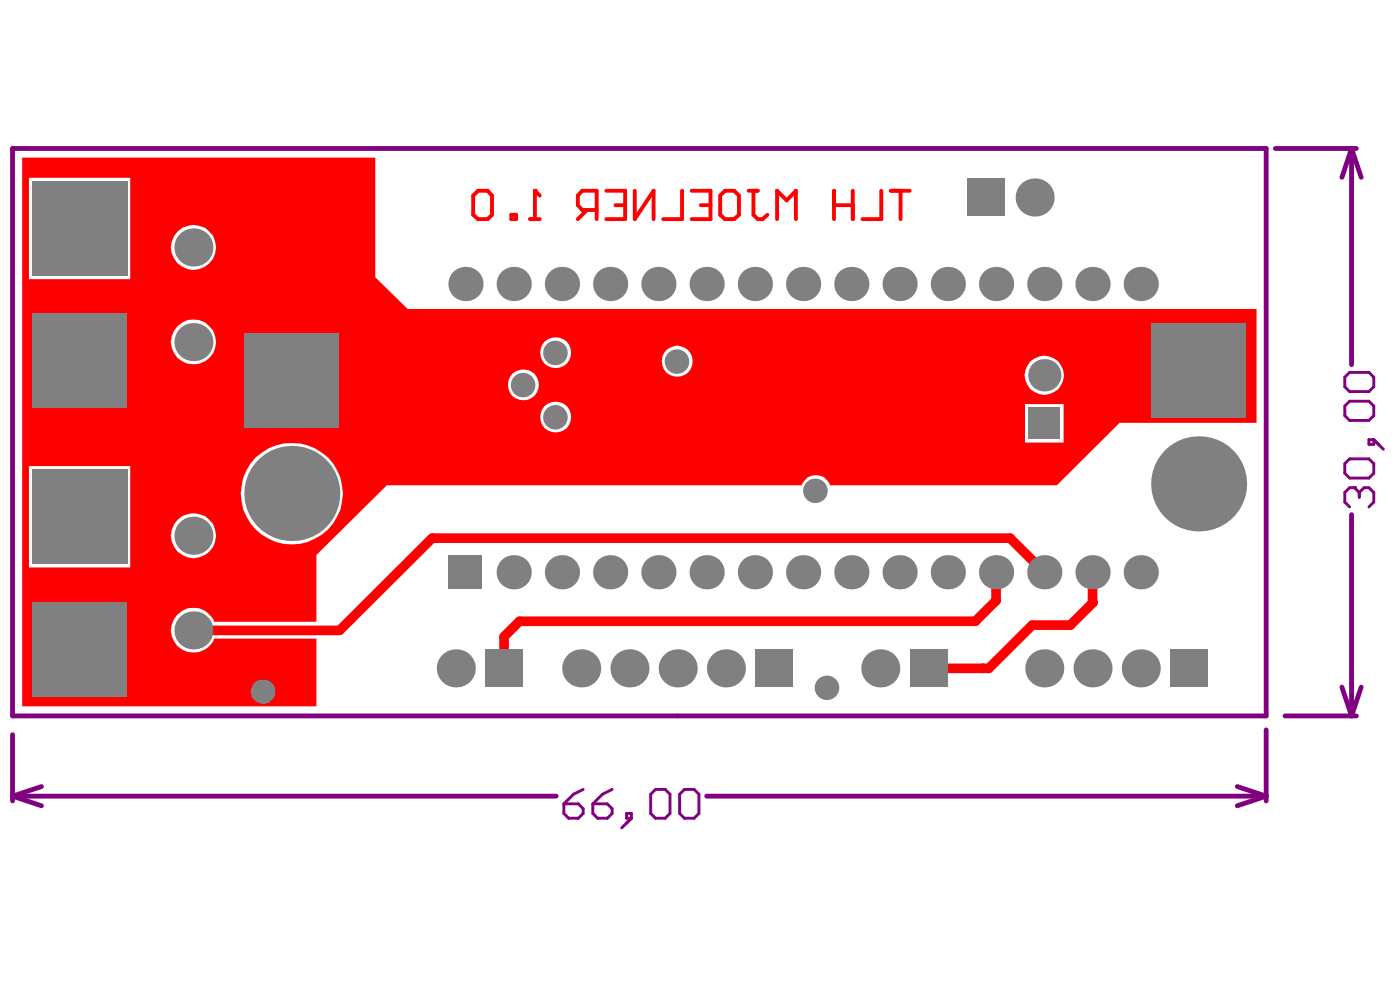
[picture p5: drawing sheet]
<svg xmlns="http://www.w3.org/2000/svg" width="288mm" height="202mm" viewBox="0 0 288 202" stroke-linecap="round" stroke-linejoin="round" font-family="sans-serif">
<g fill="none" stroke="#800080" stroke-width=".99">
<path d="M2.6 30.5h257.8v116.6h-257.8zM262.2 30.5h16.7M277.9 30.5l2 5.9M277.9 30.5l-2 5.9M277.9 30.5v44.4M277.9 105.7v41.4M2.6 150.9v13.6M260.4 149.9v14.6M264.2 147.1h14.7M275.9 141.1l2 6M279.9 141.1l-2 6M2.6 163.6l5.9 1.9"/>
<path d="M2.6 163.6h111.8M8.5 161.6l-5.9 2M145.3 163.6h115.1M254.4 161.6l6 2M260.4 163.6l-6 1.9"/>
</g>
<path d="M278.5 100.2h-1l-1 1v1.9l1 1" fill="none" stroke="#800080" stroke-width=".6"/>
<circle cx="278.5" cy="100.2" r=".3" fill="#800080"/>
<g fill="none" stroke="#800080" stroke-width=".6">
<path d="M276.5 77.5l1-1h4l1 1v2l-1 .9h-4l-1-.9zM276.5 83.4l1-1h4l1 1v2l-1 1h-4l-1-1zM276.5 95.3l1-1h4l1 1v1.9l-1 1h-4l-1-1zM281.5 90.3h1v1h-1zM282.5 90.3l2 2M278.5 100.2l1 1M279.5 101.2v1M279.5 101.2l1-1h1l1 1v1.9l-1 1M115.9 165.1h3l1 1v1l-1 1h-2l-1-1zM119.9 162.2l-2 1-2 1.9M121.9 165.1h3l1 1v1l-1 1h-2l-1-1zM125.9 162.2l-2 1-2 1.9"/>
<path d="M128.8 167.1h1v1h-1zM129.8 168.1l-2 2M133.8 163.2l1-1h2l1 1v3.9l-1 1h-2l-1-1zM139.7 163.2l1-1h2l1 1v3.9l-1 1h-2l-1-1z"/>
</g>
<path d="M4.6 32.4h72.6v24.6l6.6 6.5h174.6v23.4h-28.2l-12.9 12.8h-46.6a3.1 3.1 0 0 0-2.9-2.1 3.1 3.1 0 0 0-3 2.1h-85.3l-14.4 14.3v13.7h-21.1a4.6 4.6 0 0 0-6.5-2.2 4.6 4.6 0 0 0-1.4 6.8 4.6 4.6 0 0 0 6.9 .5l.8-1 .2-.6h21.1v13.9h-60.5zM35.2 50.8a4.6 4.6 0 0 0 9.2 0 4.6 4.6 0 0 0-9.2 0zM6 36.5v20.9h20.8v-20.9zM35.2 70.3a4.6 4.6 0 0 0 9.2 0 4.6 4.6 0 0 0-9.2 0zM111.1 72.5a3.2 3.2 0 0 0 6.3 0 3.2 3.2 0 0 0-6.3 0zM136 74.2a3.2 3.2 0 0 0 6.5 0 3.2 3.2 0 0 0-6.5 0zM210.7 77.1a4 4 0 0 0 8 0 4 4 0 0 0-8 0zM104.4 79.1a3.2 3.2 0 0 0 6.4 0 3.2 3.2 0 0 0-6.4 0zM111.1 85.7a3.2 3.2 0 0 0 6.3 0 3.2 3.2 0 0 0-6.3 0zM210.8 83v7.9h7.9v-7.9zM52.6 94a10.5 10.5 0 0 0 .7 15.5 10.5 10.5 0 0 0 15.4-2.3 10.5 10.5 0 0 0-3.9-15.1 10.7 10.7 0 0 0-12.2 1.9zM35.2 110a4.6 4.6 0 0 0 9.2 0 4.6 4.6 0 0 0-9.2 0zM6 95.7v20.9h20.8v-20.9z" fill="#f00"/>
<path d="M204.8 117.6v5.8l-4.3 4.2M224.6 117.6l.1 6.2-4.6 4.6h-7.9M103.6 130.8v6.5" fill="none" stroke="#f00" stroke-width="2"/>
<circle cx="234.6" cy="117.6" r=".99" fill="#f00"/>
<path d="M214.7 117.6l-7-7h-118.8l-19.1 18.9h-30M200.5 127.6h-93.7l-3.2 3.2M212.2 128.4l-8.9 8.9h-12.4" fill="none" stroke="#f00" stroke-width="2"/>
<g fill="none" stroke="#f00" stroke-width=".79">
<path d="M110 39.2v5.8M124.7 39.2h3.8v5.8h-3.8M130.5 39.2v5.8l3.9-5.8v5.8M140.2 39.2v5.8h-3.8M142.2 39.2h3.9v5.8h-3.9M153.9 39.2h1.9M154.9 39.2v4.9l.9 .9h1l1-.9M171.5 39.2v5.8M175.4 39.2v5.8M181.2 39.2v5.8h-3.9M183.2 39.2h3.9M185.2 39.2v5.8"/>
<path d="M109 45h2M120.7 43.1l-1.9 1.9M122.7 43.1h-3l-.9-.9v-2l.9-1h3v5.8M126.6 42.2h1.9M144.1 42.2h2M148.1 40.2l1-1h1.9l.9 1v3.9l-.9 .9h-1.9l-1-.9zM159.8 45v-5.8l2 2 1.8-2v5.8M171.5 42.2h3.9"/>
</g>
<circle cx="110" cy="39.2" r=".4" fill="#f00"/>
<path d="M110 39.2l1 1M97.3 40.2l1-1h2l.9 1v3.9l-.9 .9h-2l-1-.9zM105.1 44.1h1v.9h-1z" fill="none" stroke="#f00" stroke-width=".79"/>
<g fill="#808080">
<circle cx="139.2" cy="74.3" r="2.52"/>
<circle cx="170.1" cy="141.3" r="2.52"/>
<circle cx="167.7" cy="100.8" r="2.52"/>
<circle cx="114.2" cy="72.5" r="2.52"/>
<circle cx="114.2" cy="85.7" r="2.52"/>
<circle cx="107.6" cy="79.1" r="2.52"/>
<circle cx="54.1" cy="142.1" r="2.52"/>
<circle cx="135.4" cy="117.6" r="3.5"/>
<circle cx="175.1" cy="117.6" r="3.5"/>
<circle cx="214.7" cy="117.6" r="3.5"/>
<circle cx="95.7" cy="58.3" r="3.5"/>
<circle cx="135.4" cy="58.3" r="3.5"/>
<circle cx="175.1" cy="58.3" r="3.5"/>
<circle cx="214.7" cy="77.1" r="3.3"/>
<circle cx="214.7" cy="58.3" r="3.5"/>
<circle cx="105.6" cy="117.6" r="3.5"/>
<circle cx="115.5" cy="117.6" r="3.5"/>
<circle cx="125.5" cy="117.6" r="3.5"/>
<circle cx="155.2" cy="117.6" r="3.5"/>
<circle cx="165.1" cy="117.6" r="3.5"/>
<circle cx="185" cy="117.6" r="3.5"/>
<circle cx="194.9" cy="117.6" r="3.5"/>
<circle cx="224.6" cy="117.6" r="3.5"/>
<circle cx="234.6" cy="117.6" r="3.5"/>
<circle cx="39.8" cy="110.1" r="3.9"/>
<circle cx="39.8" cy="50.8" r="3.9"/>
<circle cx="105.6" cy="58.3" r="3.5"/>
<circle cx="125.5" cy="58.3" r="3.5"/>
<circle cx="115.5" cy="58.3" r="3.5"/>
<circle cx="165.1" cy="58.3" r="3.5"/>
<circle cx="155.2" cy="58.3" r="3.5"/>
<circle cx="194.9" cy="58.3" r="3.5"/>
<circle cx="185" cy="58.3" r="3.5"/>
<circle cx="234.6" cy="58.3" r="3.5"/>
<circle cx="224.6" cy="58.3" r="3.5"/>
<circle cx="39.8" cy="129.5" r="3.9"/>
<circle cx="39.8" cy="70.3" r="3.9"/>
<circle cx="60" cy="101.4" r="9.8"/>
<circle cx="93.7" cy="137.3" r="3.9"/>
<circle cx="129.4" cy="137.3" r="3.9"/>
<circle cx="119.5" cy="137.3" r="3.9"/>
<circle cx="149.3" cy="137.3" r="3.9"/>
<circle cx="181" cy="137.3" r="3.9"/>
<circle cx="224.6" cy="137.3" r="3.9"/>
<circle cx="214.7" cy="137.3" r="3.9"/>
<circle cx="212.7" cy="40.6" r="3.9"/>
<circle cx="145.3" cy="117.6" r="3.5"/>
<circle cx="204.8" cy="117.6" r="3.5"/>
<circle cx="145.3" cy="58.3" r="3.5"/>
<circle cx="204.8" cy="58.3" r="3.5"/>
<circle cx="139.3" cy="137.3" r="3.9"/>
<circle cx="234.6" cy="137.3" r="3.9"/>
<circle cx="246.5" cy="99.4" r="9.8"/>
</g>
<g fill="#808080">
<path d="M92.2 114.1h7v6.9h-7z" fill-rule="evenodd"/>
<path d="M211.5 83.7h6.5v6.5h-6.5z" fill-rule="evenodd"/>
<path d="M50.3 68.4h19.4v19.4h-19.4z" fill-rule="evenodd"/>
<path d="M99.8 133.5h7.7v7.6h-7.7z" fill-rule="evenodd"/>
<path d="M155.3 133.5h7.8v7.6h-7.8z" fill-rule="evenodd"/>
<path d="M187.1 133.5h7.7v7.6h-7.7z" fill-rule="evenodd"/>
<path d="M240.6 133.5h7.8v7.6h-7.8z" fill-rule="evenodd"/>
<path d="M6.6 123.7h19.5v19.3h-19.5z" fill-rule="evenodd"/>
<path d="M6.6 37.2h19.6v19.4h-19.6z" fill-rule="evenodd"/>
<path d="M6.6 64.5h19.5v19.3h-19.5z" fill-rule="evenodd"/>
<path d="M6.6 96.4h19.6v19.4h-19.6z" fill-rule="evenodd"/>
<path d="M236.7 66.4h19.5v19.4h-19.5z" fill-rule="evenodd"/>
<path d="M199 36.7h7.7v7.7h-7.7z" fill-rule="evenodd"/>
</g>
</svg>
